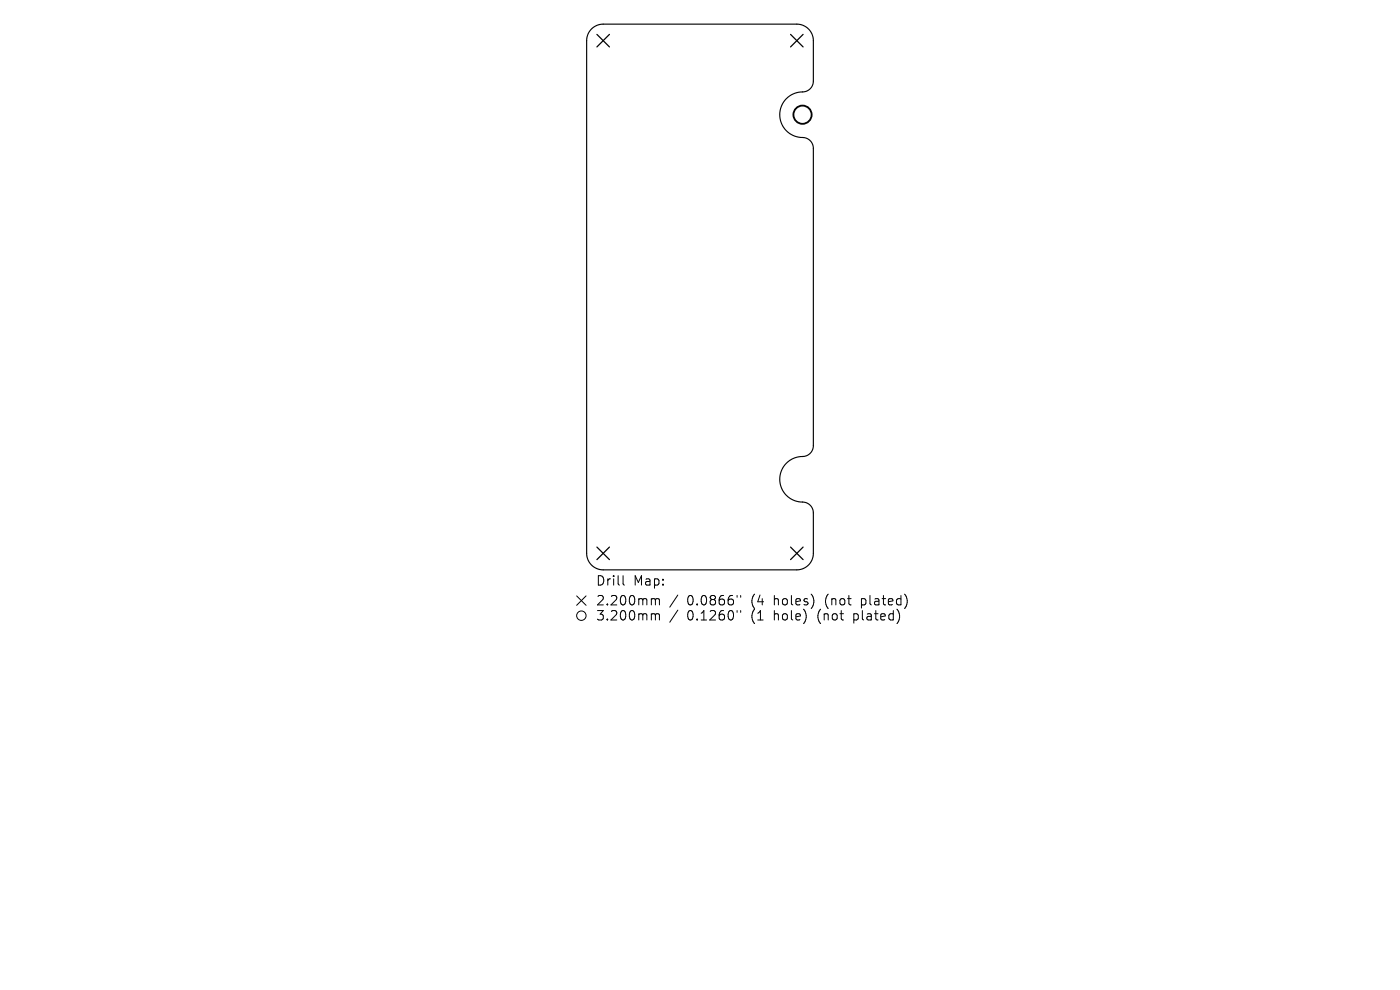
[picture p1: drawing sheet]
<svg xmlns="http://www.w3.org/2000/svg" width="297mm" height="210mm" viewBox="0 0 297 210" stroke-linecap="round" stroke-linejoin="round" font-family="sans-serif">
<defs><g id="words">
<g font-size="2.8">
<text x="126.3" y="124.5">Drill</text>
<text x="134.3" y="124.5">Map:</text>
<text x="126.3" y="128.7">2.200mm</text>
<text x="126.3" y="131.9">3.200mm</text>
<text x="145.8" y="128.7">0.0866&quot;</text>
<text x="145.8" y="131.9">0.1260&quot;</text>
<text x="159.5" y="128.7">(4</text>
<text x="159.5" y="131.9">(1</text>
<text x="164.5" y="128.7">holes)</text>
<text x="164.5" y="131.9">hole)</text>
<text x="173.9" y="131.9">(not</text>
<text x="175.5" y="128.7">(not</text>
<text x="181.7" y="131.9">plated)</text>
<text x="183.3" y="128.7">plated)</text>
</g>
</g></defs>
<path d="M125.5 6.1a3.5 3.5 0 0 1 2.5-1h41a3.5 3.5 0 0 1 3.5 3.5v8.6a2.37 2.37 0 0 1-2.7 2.3 4.9 4.9 0 0 0-4.4 5.3 4.9 4.9 0 0 0 5.3 4.4 2.3 2.3 0 0 1 1.8 2.3v63a2.37 2.37 0 0 1-2.7 2.4 4.9 4.9 0 0 0-4.4 5.2 4.9 4.9 0 0 0 5.3 4.4 2.3 2.3 0 0 1 1.8 2.3v8.6a3.5 3.5 0 0 1-3.5 3.5h-41a3.5 3.5 0 0 1-3.5-3.5v-108.8a3.5 3.5 0 0 1 1-2.5z" fill="none" stroke="#000" stroke-width=".24"/>
<path d="M126.6 7.3l2.7 2.7M129.3 7.3l-2.7 2.7M167.7 7.3l2.7 2.7M170.4 7.3l-2.7 2.7M126.6 116.1l2.7 2.6M129.3 116.1l-2.7 2.6M167.7 116.1l2.7 2.6M170.4 116.1l-2.7 2.6" fill="none" stroke="#000" stroke-width=".27"/>
<circle cx="170.3" cy="24.3" r="1.93" fill="none" stroke="#000" stroke-width=".39"/>
<g fill="none" stroke="#000" stroke-width=".21">
<path d="M122.3 126.4l2 2M124.3 126.4l-2 2M132.2 122.1v1.7l.3 .3M138.5 127h.3l.2 .3M138.5 130.2h.3l.2 .3M139 127.3l.3-.3 .5 .1 .1 1.2M139 127.3v1M139 130.5v1M139 130.5l.3-.3 .5 .1 .1 1.2M143.8 126.2l-1.7 2.6M143.8 129.4l-1.7 2.6M156.4 126.3v.4"/>
<path d="M156.4 129.5v.4M157.1 126.3v.4M157.1 129.5v.4"/>
<circle cx="123.3" cy="130.6" r="1"/>
</g>
<use href="#words"/>
</svg>
